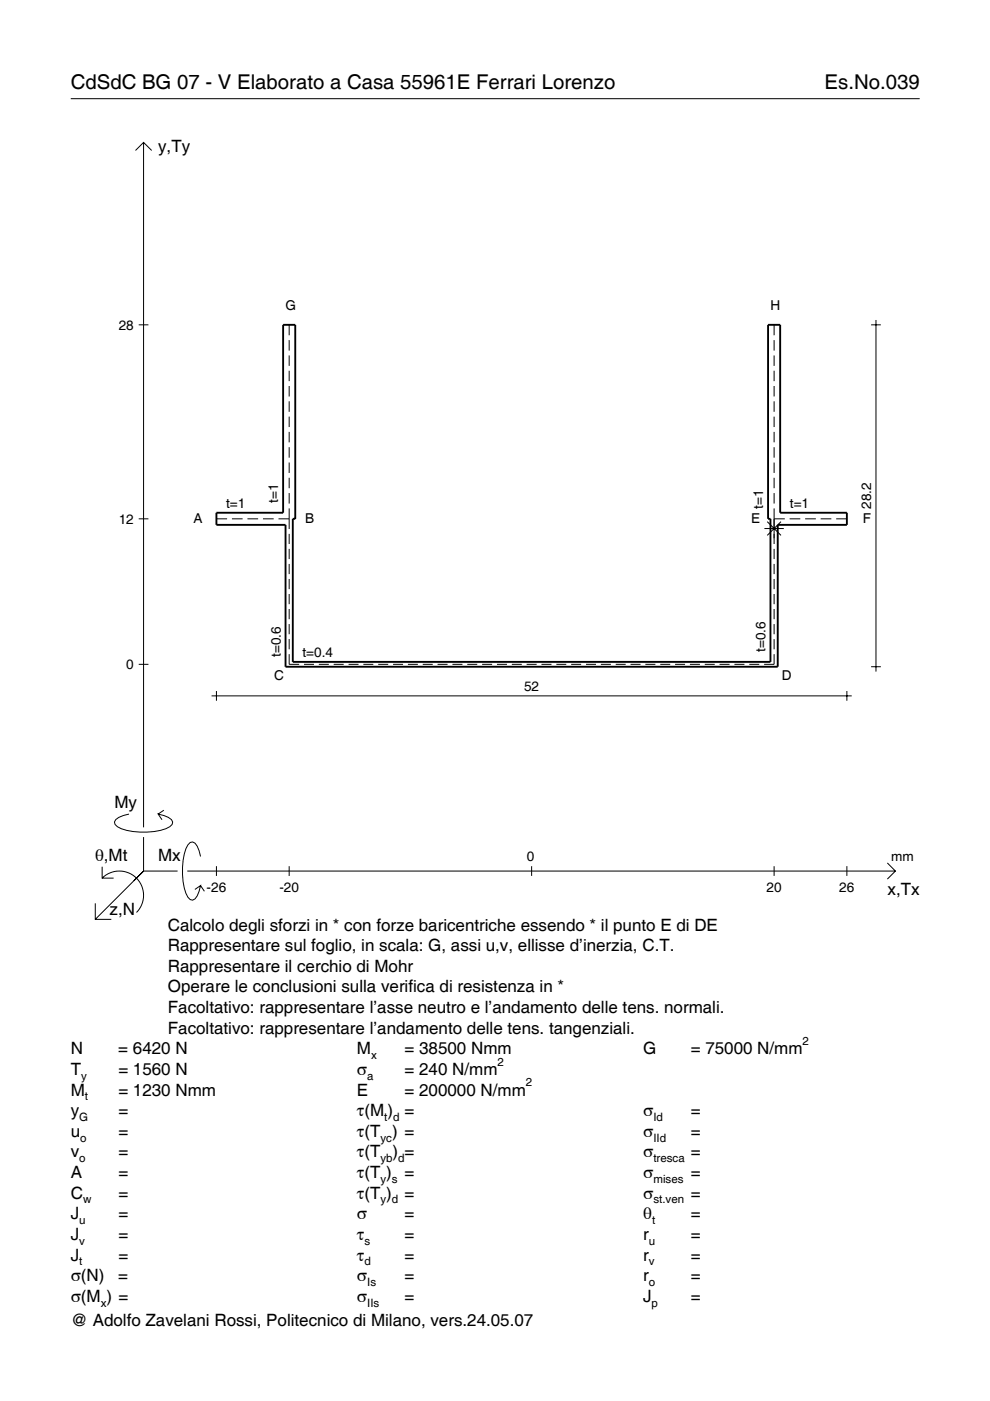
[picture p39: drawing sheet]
<svg xmlns="http://www.w3.org/2000/svg" width="210mm" height="297mm" viewBox="0 0 210 297" stroke-linecap="round" stroke-linejoin="round" font-family="sans-serif">
<defs><g id="words">
<g font-size="4.3">
<text x="15" y="18.9">CdSdC BG 07 - V Elaborato a Casa 55961E Ferrari Lorenzo</text>
<text x="174.8" y="18.9">Es.No.039</text>
</g>
<g font-size="3.6">
<text x="33.5" y="32.3">y,Ty</text>
<text x="24.3" y="171.3">My</text>
<text x="20.1" y="182.6">θ,Mt</text>
<text x="33.5" y="182.6">Mx</text>
<text x="188.2" y="189.8">x,Tx</text>
<text x="23.2" y="193.9">z,N</text>
<text x="35.6" y="197.3">Calcolo degli sforzi in * con forze baricentriche essendo * il punto E di DE</text>
<text x="35.6" y="201.7">Rappresentare sul foglio, in scala: G, assi u,v, ellisse d’inerzia, C.T.</text>
<text x="35.6" y="206">Rappresentare il cerchio di Mohr</text>
<text x="35.6" y="210.4">Operare le conclusioni sulla verifica di resistenza in *</text>
<text x="35.6" y="214.8">Facoltativo: rappresentare l’asse neutro e l’andamento delle tens. normali.</text>
<text x="35.6" y="219.2">Facoltativo: rappresentare l’andamento delle tens. tangenziali.</text>
<text x="15" y="223.5">N</text>
<text x="15" y="227.9">T</text>
<text x="25.1" y="223.5">= 6420 N</text>
<text x="25.1" y="227.9">= 1560 N</text>
<text x="75.7" y="227.9">σ</text>
<text x="75.7" y="223.5">M</text>
<text x="85.8" y="223.5">= 38500 Nmm</text>
<text x="85.8" y="227.9">= 240 N/mm</text>
<text x="136.4" y="223.5">G</text>
<text x="146.5" y="223.5">= 75000 N/mm</text>
<text x="15" y="232.3">M</text>
<text x="25.1" y="232.3">= 1230 Nmm</text>
<text x="75.7" y="232.3">E</text>
<text x="85.8" y="232.3">= 200000 N/mm</text>
<text x="15" y="236.7">y</text>
<text x="25.1" y="236.7">=</text>
<text x="75.7" y="236.7">τ(M ) =</text>
<text x="136.4" y="236.7">σ</text>
<text x="146.5" y="236.7">=</text>
<text x="15" y="241">u</text>
<text x="15" y="245.4">v</text>
<text x="25.1" y="241">=</text>
<text x="25.1" y="245.4">=</text>
<text x="75.7" y="241">τ(T ) =</text>
<text x="75.7" y="245.4">τ(T</text>
<text x="83.3" y="245.4">) =</text>
<text x="136.4" y="241">σ</text>
<text x="136.4" y="245.4">σ</text>
<text x="146.5" y="241">=</text>
<text x="146.5" y="245.4">=</text>
<text x="15" y="249.8">A</text>
<text x="25.1" y="249.8">=</text>
<text x="75.7" y="249.8">τ(T )</text>
<text x="85.8" y="249.8">=</text>
<text x="136.4" y="249.8">σ</text>
<text x="146.5" y="249.8">=</text>
<text x="15" y="254.2">C</text>
<text x="25.1" y="254.2">=</text>
<text x="75.7" y="254.2">τ(T )</text>
<text x="85.8" y="254.2">=</text>
<text x="136.4" y="254.2">σ</text>
<text x="146.5" y="254.2">=</text>
<text x="15" y="258.5">J</text>
<text x="15" y="262.9">J</text>
<text x="25.1" y="258.5">=</text>
<text x="25.1" y="262.9">=</text>
<text x="75.7" y="258.5">σ</text>
<text x="75.7" y="262.9">τ</text>
<text x="85.8" y="258.5">=</text>
<text x="85.8" y="262.9">=</text>
<text x="136.4" y="258.5">θ</text>
<text x="136.4" y="262.9">r</text>
<text x="146.5" y="258.5">=</text>
<text x="146.5" y="262.9">=</text>
<text x="15" y="267.3">J</text>
<text x="25.1" y="267.3">=</text>
<text x="75.7" y="267.3">τ</text>
<text x="85.8" y="267.3">=</text>
<text x="136.4" y="267.3">r</text>
<text x="146.5" y="267.3">=</text>
<text x="15" y="271.7">σ(N)</text>
<text x="25.1" y="271.7">=</text>
<text x="75.7" y="271.7">σ</text>
<text x="85.8" y="271.7">=</text>
<text x="136.4" y="271.7">r</text>
<text x="146.5" y="271.7">=</text>
<text x="15" y="276">σ(M ) =</text>
<text x="15" y="281.2">@ Adolfo Zavelani Rossi, Politecnico di Milano, vers.24.05.07</text>
<text x="75.7" y="276">σ</text>
<text x="85.8" y="276">=</text>
<text x="136.4" y="276">J</text>
<text x="146.5" y="276">=</text>
</g>
<g font-size="2.9">
<text x="60.6" y="65.6">G</text>
<text x="163.4" y="65.6">H</text>
<text x="25.2" y="69.9">28</text>
<text x="47.9" y="107.7">t=1</text>
<text x="59" y="106.7" transform="rotate(-90 59 106.7)">t=1</text>
<text x="161.8" y="107.9" transform="rotate(-90 161.8 107.9)">t=1</text>
<text x="167.5" y="107.7">t=1</text>
<text x="184.7" y="107.9" transform="rotate(-90 184.7 107.9)">28.2</text>
<text x="25.2" y="111">12</text>
<text x="41" y="110.9">A</text>
<text x="64.7" y="110.9">B</text>
<text x="159.2" y="110.9">E</text>
<text x="182.9" y="110.9">F</text>
<text x="26.8" y="141.9">0</text>
<text x="59.5" y="139.3" transform="rotate(-90 59.5 139.3)">t=0.6</text>
<text x="64.1" y="139.3">t=0.4</text>
<text x="162.3" y="138.3" transform="rotate(-90 162.3 138.3)">t=0.6</text>
<text x="58.1" y="144.2">C</text>
<text x="111.1" y="146.5">52</text>
<text x="165.8" y="144.2">D</text>
<text x="111.7" y="182.6">0</text>
<text x="189" y="182.6">mm</text>
<text x="43.8" y="189.1">-26</text>
<text x="59.2" y="189.1">-20</text>
<text x="162.5" y="189.1">20</text>
<text x="178" y="189.1">26</text>
</g>
<g font-size="2.4">
<text x="170.2" y="221.5">2</text>
<text x="78.7" y="224.5">x</text>
<text x="105.5" y="225.9">2</text>
<text x="17.2" y="228.9">y</text>
<text x="18" y="233.3">t</text>
<text x="77.9" y="228.9">a</text>
<text x="111.5" y="230.3">2</text>
<text x="16.8" y="237.7">G</text>
<text x="81.5" y="237.7">t d</text>
<text x="138.5" y="237.7">Id</text>
<text x="17" y="242">o</text>
<text x="80.7" y="242">yc</text>
<text x="138.5" y="242">IId</text>
<text x="16.8" y="246.4">o</text>
<text x="80.7" y="246.4">yb d</text>
<text x="80.7" y="250.8">y s</text>
<text x="138.5" y="246.4">tresca</text>
<text x="138.5" y="250.8">mises</text>
<text x="17.6" y="255.2">w</text>
<text x="80.7" y="255.2">y d</text>
<text x="138.5" y="255.2">st.ven</text>
<text x="16.8" y="259.5">u</text>
<text x="16.8" y="263.9">v</text>
<text x="77.3" y="263.9">s</text>
<text x="137.6" y="263.9">u</text>
<text x="138.2" y="259.5">t</text>
<text x="16.8" y="268.3">t</text>
<text x="77.3" y="268.3">d</text>
<text x="137.6" y="268.3">v</text>
<text x="77.9" y="272.7">Is</text>
<text x="137.6" y="272.7">o</text>
<text x="21.4" y="277">x</text>
<text x="77.9" y="277">IIs</text>
<text x="138.2" y="277">p</text>
</g>
</g></defs>
<g fill="none" stroke="#000" stroke-width=".21">
<path d="M15 20.9h180M28.7 31.9l1.7-1.7 1.8 1.7M30.4 30.2v145.2M29.4 68.9h2.1M61.3 68.9v2.2M61.3 72.1v2.2M61.3 75.4v2.2M61.3 78.6v2.2M164.1 68.9v2.2M164.1 72.1v2.2M164.1 75.4v2.2M164.1 78.6v2.2"/>
<path d="M184.7 68.9h2.1M185.7 67.8v74.6M61.3 81.8v2.3M61.3 85.1v2.2M61.3 88.3v2.2M61.3 91.6v2.2M61.3 94.8v2.2M61.3 98.1v2.2M164.1 81.8v2.3M164.1 85.1v2.2M164.1 88.3v2.2M164.1 91.6v2.2"/>
<path d="M164.1 94.8v2.2M164.1 98.1v2.2M29.4 110h2.1M45.9 110h2.2M49.2 110h2.2M52.5 110h2.2M55.8 110h2.2M59 110h2.3M61.3 101.3v2.2M61.3 104.5v2.3M61.3 107.8v4.4M61.3 113.2v2.1"/>
<path d="M61.3 116.4v2.1M61.3 119.6v2.1M162.1 112.1h4.1M162.7 110.6l2.9 2.9M164.1 110h2.3M164.1 101.3v2.2M164.1 104.5v2.3M164.1 107.8v7.5M164.1 116.4v2.1M164.1 119.6v2.1M165.6 110.6l-2.9 2.9M167.4 110h2.3"/>
<path d="M170.7 110h2.3M174 110h2.3M177.3 110h2.3M61.3 138.7v2.2h2.1M61.3 122.8v2.1M61.3 125.9v2.2M61.3 129.1v2.2M61.3 132.3v2.2M61.3 135.5v2.2M164.1 138.7v2.2h-2.1M164.1 122.8v2.1M164.1 125.9v2.2"/>
<path d="M164.1 129.1v2.2M164.1 132.3v2.2M164.1 135.5v2.2M29.4 140.9h2.1M44.9 147.5h135.7M45.9 146.5v2.1M64.5 140.9h2.1M67.6 140.9h2.1M70.7 140.9h2.2M73.9 140.9h2.1M77 140.9h2.2M80.2 140.9h2.1"/>
<path d="M83.3 140.9h2.2M86.5 140.9h2.1M89.6 140.9h2.1M92.8 140.9h2.1M95.9 140.9h2.1M99.1 140.9h2.1M102.2 140.9h2.1M105.4 140.9h2.1M108.5 140.9h2.1M111.7 140.9h2.1M114.8 140.9h2.1M118 140.9h2.1"/>
<path d="M121.1 140.9h2.1M124.2 140.9h2.2M127.4 140.9h2.1M130.5 140.9h2.2M133.7 140.9h2.1M136.8 140.9h2.2M140 140.9h2.1M143.1 140.9h2.1M146.3 140.9h2.1M149.4 140.9h2.1M152.6 140.9h2.1M155.7 140.9h2.1"/>
<path d="M158.9 140.9h2.1M179.6 146.5v2.1M184.7 141.4h2.1M27.3 172.6a3.6 3.6 0 0 0-3 1.7l.1 .5a5.7 5.7 0 0 0 3.8 1.5 13.3 13.3 0 0 0 7.8-1l.5-.5 .1-.5a3.6 3.6 0 0 0-3.1-1.7l.8 1.2M30.4 177.5v7.2M34.7 171.8l-1.2 .8M20.2 191.5v3.4h3.4M21.7 186.2a5.1 5.1 0 0 1 7.2 0 5.1 5.1 0 0 1 0 7.3M21.7 183.8v2.4h2.4M30.4 184.7l-10.2 10.2M30.4 184.7l-2 2M30.4 184.7h7.2"/>
<path d="M39.7 184.7h150.1M42.5 181.6a3.6 3.6 0 0 0-1.7-3.1l-.5 .1a5.7 5.7 0 0 0-1.5 3.8 13.3 13.3 0 0 0 1 7.8l.5 .5 .5 .2a3.6 3.6 0 0 0 1.7-3.1l-1.2 .8M42.5 187.8l.8 1.2M45.9 183.7v2M61.3 183.7v2M112.7 183.7v2M164.1 183.7v2M179.6 183.7v2M188.1 183l1.7 1.7-1.7 1.7"/>
</g>
<path d="M60 68.9h2.6v41.1h-.5v30.3h101.3v-30.3h-.6v-41.1h2.6v39.8h14.2v2.6h-14.7v30.1h-104.4v-30.1h-14.6v-2.6h14.1z" fill="none" stroke="#000" stroke-width=".4"/>
<use href="#words"/>
</svg>
